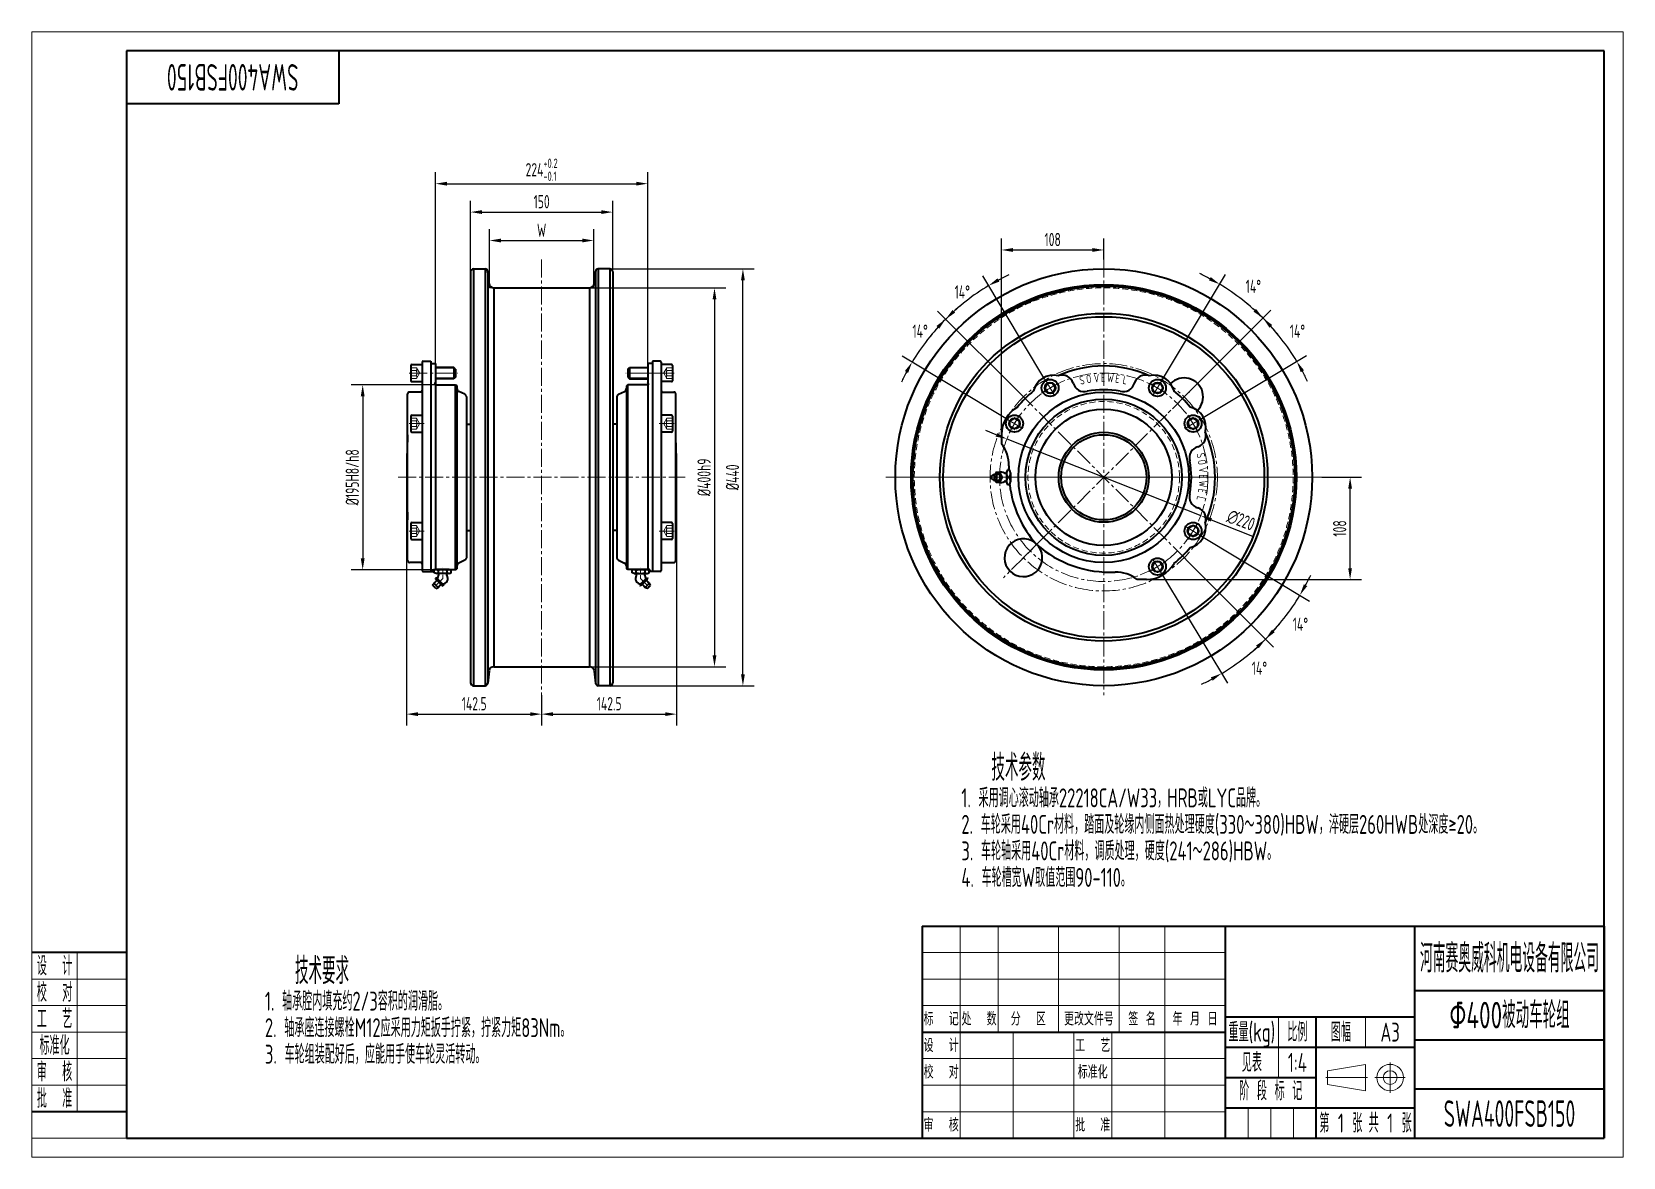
# Model space of a CAD drawing. Header units: millimetres. Extents: x 0 to 1680, y 0 to 1188.
import ezdxf
from ezdxf.enums import TextEntityAlignment as Align

# ---------------------------------------------------------------- set-up
doc = ezdxf.new("R2010")
doc.units = ezdxf.units.MM
doc.linetypes.add('CENTER2', pattern=[28.575, 19.05, -3.175, 3.175, -3.175])
doc.linetypes.add('DASHED2', pattern=[9.525, 6.35, -3.175])
doc.layers.get('Defpoints').update_dxf_attribs({"lineweight": 18})
for name, color, linetype, lineweight in [('01.1', 1, 'Continuous', 18), ('01.2', 7, 'Continuous', 35), ('01.T', 3, 'Continuous', 18), ('02.1', 2, 'DASHED2', 18), ('04.1', 4, 'CENTER2', 18)]:
    doc.layers.add(name, color=color, linetype=linetype, lineweight=lineweight)
doc.styles.get("Standard").update_dxf_attribs({"font": 'isocp.shx', "width": 0.707, "bigfont": 'gbcbig.shx'})
doc.dimstyles.new('Tech_4', dxfattribs={"dimscale": 4, "dimtxt": 3.5, "dimasz": 3, "dimexe": 3, "dimexo": 0, "dimgap": 1, "dimtad": 1, "dimdec": 3, "dimdsep": 46, "dimtxsty": 'Standard', "dimcen": 0, "dimclrd": 1, "dimclre": 1, "dimclrt": 3, "dimazin": 2, "dimtfac": 1, "dimtdec": 3, "dimtmove": 0, "dimatfit": 0, "dimfxl": 0, "dimarcsym": 0})
doc.dimstyles.new('Tech_4$2', dxfattribs={"dimscale": 4, "dimtxt": 3.5, "dimasz": 3, "dimexe": 3, "dimexo": 0, "dimgap": 1, "dimtad": 1, "dimtih": 1, "dimtoh": 1, "dimdec": 3, "dimdsep": 46, "dimtxsty": 'Standard', "dimcen": 0, "dimclrd": 1, "dimclre": 1, "dimclrt": 3, "dimazin": 2, "dimtfac": 1, "dimtdec": 3, "dimtmove": 0, "dimatfit": 0, "dimfxl": 0, "dimarcsym": 0})

msp = doc.modelspace()

# ---------------------------------------------------------------- texts
at = {"layer": '01.T', "width": 0.6}
msp.add_text('SWA400FSB150', height=28, rotation=180, dxfattribs=at).set_placement((212, 1140), align=Align.MIDDLE_CENTER)
at = {"layer": '01.T', "width": 0.707}
for s, height, p in [('技术参数', 28, (1013.099, 411.321)), ('1. 采用调心滚动轴承22218CA/W33，HRB或LYC品牌。', 20, (981.2919, 379.321)), ('2. 车轮采用40Cr材料，踏面及轮缘内侧面热处理硬度(330～380)HBW，淬硬层260HWB处深度≥20。', 20, (981.2919, 351.321)), ('3. 车轮轴采用40Cr材料，调质处理，硬度(241～286)HBW。', 20, (981.2919, 323.321)), ('4. 车轮槽宽W取值范围90-110。', 20, (981.2919, 295.321)), ('技术要求', 28, (277.8516, 196.699)), ('1. 轴承腔内填充约2/3容积的润滑脂。', 20, (246.0444, 164.699)), ('2. 轴承座连接螺栓M12应采用力矩扳手拧紧，拧紧力矩83Nm。', 20, (246.0444, 136.699)), ('3. 车轮组装配好后，应能用手使车轮灵活转动。', 20, (246.0444, 108.699))]:
    msp.add_text(s, height=height, dxfattribs=at).set_placement(p, align=Align.MIDDLE_LEFT)
at = {"layer": '01.T'}
for s, height, width, p in [('Φ400被动车轮组', 28, 0.707, (1560, 150)), ('见表', 20, 0.707, (1288, 100)), ('1:4', 20, 0.707, (1336, 100)), ('SWA400FSB150', 28, 0.6, (1560, 46)), ('1', 20, 0.707, (1382, 36)), ('1', 20, 0.707, (1434, 36))]:
    msp.add_text(s, height=height, dxfattribs=dict(at, width=width)).set_placement(p, align=Align.MIDDLE_CENTER)

# ---------------------------------------------------------------- blocks, each defined once
blk = doc.blocks.new('A$C378E2D00')
at = {"layer": '01.1'}
for p, q in [((0, 297), (0, 0)), ((420, 297), (0, 297)), ((420, 0), (420, 297)), ((12, 54), (12, 12)), ((25, 47), (0, 47)), ((25, 40), (0, 40)), ((25, 33), (0, 33)), ((25, 26), (0, 26)), ((25, 19), (0, 19)), ((25, 5), (0, 5)), ((0, 0), (420, 0))]:
    blk.add_line(p, q, dxfattribs=at)
at = {"layer": '01.2'}
for p, q in [((415, 292), (25, 292)), ((25, 292), (25, 5)), ((81, 292), (81, 278)), ((415, 5), (415, 292)), ((81, 278), (25, 278)), ((25, 54), (0, 54)), ((25, 12), (0, 12)), ((25, 5), (415, 5))]:
    blk.add_line(p, q, dxfattribs=at)
at = {"layer": '01.T', "width": 0.707}
for s, p in [('设  计', (6, 50.5)), ('校  对', (6, 43.5)), ('工  艺', (6, 36.5)), ('标准化', (6, 29.5)), ('审  核', (6, 22.5)), ('批  准', (6, 15.5))]:
    blk.add_text(s, height=5, dxfattribs=at).set_placement(p, align=Align.MIDDLE_CENTER)
blk = doc.blocks.new('A$C6AAB7862')
at = {"layer": '01.1'}
for p, q in [((-16.5, 1.83), (-6.5, 3.5)), ((-16.5, 1.83), (-16.5, -1.83)), ((-6.5, 3.5), (-6.5, -3.5)), ((-16.5, -1.83), (-6.5, -3.5))]:
    blk.add_line(p, q, dxfattribs=at)
for radius in [3.5, 1.83]:
    blk.add_circle((0, 0), radius, dxfattribs=at)
at = {"layer": '04.1'}
for p, q in [((-17, 0), (-6, 0)), ((-4, 0), (4, 0)), ((0, 4), (0, -4))]:
    blk.add_line(p, q, dxfattribs=at)
blk = doc.blocks.new('A$C4369553E')
at = {"layer": '01.1'}
for p, q in [((-170, 56), (-170, 28)), ((-160, 56), (-160, 28)), ((-144, 56), (-144, 28)), ((-128, 56), (-128, 28)), ((-116, 56), (-116, 0)), ((-180, 49), (-100, 49)), ((-180, 42), (-100, 42)), ((-180, 35), (-100, 35)), ((-86, 32), (-86, 16)), ((-63, 32), (-63, 24)), ((-170, 28), (-170, 0)), ((-156, 28), (-156, 0)), ((-140, 28), (-140, 0)), ((-130, 28), (-130, 0)), ((-180, 21), (-100, 21)), ((-180, 14), (-100, 14)), ((-180, 7), (-100, 7)), ((-94, 0), (-94, 8)), ((-88, 0), (-88, 8)), ((-82, 0), (-82, 8))]:
    blk.add_line(p, q, dxfattribs=at)
at = {"layer": '01.2'}
for p, q in [((-180, 56), (-180, 0)), ((-180, 56), (0, 56)), ((-100, 0), (-100, 56)), ((-50, 0), (-50, 56)), ((0, 56), (0, 0)), ((-50, 39), (0, 39)), ((-100, 32), (-50, 32)), ((-76, 0), (-76, 32)), ((-180, 28), (-100, 28)), ((-50, 26), (0, 26)), ((-100, 24), (-50, 24)), ((-100, 16), (-76, 16)), ((-50, 13), (0, 13)), ((-100, 8), (-50, 8)), ((-180, 0), (0, 0))]:
    blk.add_line(p, q, dxfattribs=at)
blk.add_blockref('A$C6AAB7862', (-56.5, 16), dxfattribs=at)
at = {"layer": '01.T'}
for s, height, width, p in [('河南赛奥威科机电设备有限公司', 7.5, 0.625, (-25, 47.5)), ('重量(kg)', 5, 0.707, (-93, 28)), ('比例', 5, 0.707, (-81, 28)), ('图幅', 5, 0.707, (-69.5, 28)), ('A3', 5, 0.707, (-56.5, 28)), ('阶 段 标 记', 5, 0.707, (-88, 12.5)), ('第   张', 5, 0.707, (-69.5, 4)), ('共   张', 5, 0.707, (-56.5, 4))]:
    blk.add_text(s, height=height, dxfattribs=dict(at, width=width)).set_placement(p, align=Align.MIDDLE_CENTER)
for s, p in [('标  记', (-175, 31.5)), ('处  数', (-165, 31.5)), ('更改文件号', (-136, 31.5)), ('签 名', (-122, 31.5)), ('年 月 日', (-108, 31.5)), ('分  区', (-152, 31.5)), ('设  计', (-175, 24.5)), ('工  艺', (-135, 24.5)), ('校  对', (-175, 17.5)), ('标准化', (-135, 17.5)), ('审  核', (-175, 3.5)), ('批  准', (-135, 3.5))]:
    blk.add_text(s, height=3.5, dxfattribs=at).set_placement(p, align=Align.MIDDLE_CENTER)
blk = doc.blocks.new('*D114')
at = {"layer": '01.1', "color": 1, "lineweight": -2}
for p, q in [((583.7, 917.7), (732.7, 917.7)), ((720.7, 905.7), (720.7, 529.7)), ((583.7, 517.7), (732.7, 517.7))]:
    blk.add_line(p, q, dxfattribs=at)
at = {"layer": '01.1', "color": 1}
for points in [[(718.7, 905.7), (722.7, 905.7), (720.7, 917.7)], [(718.7, 529.7), (722.7, 529.7), (720.7, 517.7)]]:
    blk.add_solid(points, dxfattribs=at)
at = {"layer": 'Defpoints', "color": 0}
for p in [(583.7, 917.7), (583.7, 517.7), (720.7, 517.7)]:
    blk.add_point(p, dxfattribs=at)
at = {"layer": '01.1', "color": 3, "insert": (709.7, 717.7), "char_height": 14, "attachment_point": 5, "rotation": 90}
blk.add_mtext('%%c400h9', dxfattribs=at)
blk = doc.blocks.new('*D115')
at = {"layer": '01.1', "color": 1, "lineweight": -2}
for p, q in [((605.2, 937.7), (762.7, 937.7)), ((750.7, 509.7), (750.7, 925.7)), ((605.2, 497.7), (762.7, 497.7))]:
    blk.add_line(p, q, dxfattribs=at)
at = {"layer": '01.1', "color": 1}
for points in [[(748.7, 925.7), (752.7, 925.7), (750.7, 937.7)], [(748.7, 509.7), (752.7, 509.7), (750.7, 497.7)]]:
    blk.add_solid(points, dxfattribs=at)
at = {"layer": 'Defpoints', "color": 0}
for p in [(605.2, 937.7), (750.7, 937.7), (605.2, 497.7)]:
    blk.add_point(p, dxfattribs=at)
at = {"layer": '01.1', "color": 3, "insert": (739.7, 717.7), "char_height": 14, "attachment_point": 5, "rotation": 90}
blk.add_mtext('%%c440', dxfattribs=at)
blk = doc.blocks.new('*D116')
at = {"layer": '01.1', "color": 1, "lineweight": -2}
for p, q in [((426.2, 815.2), (337.3, 815.2)), ((349.3, 803.2), (349.3, 632.2)), ((426.2, 620.2), (337.3, 620.2))]:
    blk.add_line(p, q, dxfattribs=at)
at = {"layer": '01.1', "color": 1}
for points in [[(347.3, 803.2), (351.3, 803.2), (349.3, 815.2)], [(347.3, 632.2), (351.3, 632.2), (349.3, 620.2)]]:
    blk.add_solid(points, dxfattribs=at)
at = {"layer": 'Defpoints', "color": 0}
for p in [(426.2, 815.2), (349.3, 620.2), (426.2, 620.2)]:
    blk.add_point(p, dxfattribs=at)
at = {"layer": '01.1', "color": 3, "insert": (338.3, 717.7), "char_height": 14, "attachment_point": 5, "rotation": 90}
blk.add_mtext('%%c195H8/h8', dxfattribs=at)
blk = doc.blocks.new('*D117')
at = {"layer": '01.1', "color": 1, "lineweight": -2}
for p, q in [((463.2, 934.7), (463.2, 1009.7)), ((613.2, 934.7), (613.2, 1009.7)), ((475.2, 997.7), (601.2, 997.7))]:
    blk.add_line(p, q, dxfattribs=at)
at = {"layer": '01.1', "color": 1}
for points in [[(475.2, 999.7), (475.2, 995.7), (463.2, 997.7)], [(601.2, 999.7), (601.2, 995.7), (613.2, 997.7)]]:
    blk.add_solid(points, dxfattribs=at)
at = {"layer": 'Defpoints', "color": 0}
for p in [(613.2, 997.7), (463.2, 934.7), (613.2, 934.7)]:
    blk.add_point(p, dxfattribs=at)
at = {"layer": '01.1', "color": 3, "insert": (538.2, 1008.7), "char_height": 14, "attachment_point": 5}
blk.add_mtext('150', dxfattribs=at)
blk = doc.blocks.new('*D118')
at = {"layer": '01.1', "color": 1, "lineweight": -2}
for p, q in [((483.2, 917.7), (483.2, 979.7)), ((593.2, 917.7), (593.2, 979.7)), ((495.2, 967.7), (581.2, 967.7))]:
    blk.add_line(p, q, dxfattribs=at)
at = {"layer": '01.1', "color": 1}
for points in [[(495.2, 969.7), (495.2, 965.7), (483.2, 967.7)], [(581.2, 969.7), (581.2, 965.7), (593.2, 967.7)]]:
    blk.add_solid(points, dxfattribs=at)
at = {"layer": 'Defpoints', "color": 0}
for p in [(593.2, 967.7), (483.2, 917.7), (593.2, 917.7)]:
    blk.add_point(p, dxfattribs=at)
at = {"layer": '01.1', "color": 3, "insert": (538.2, 978.7), "char_height": 14, "attachment_point": 5}
blk.add_mtext('W', dxfattribs=at)
blk = doc.blocks.new('*D119')
at = {"layer": '01.1', "color": 1, "lineweight": -2}
for p, q in [((426.2, 837.7), (426.2, 1039.7)), ((438.2, 1027.7), (638.2, 1027.7)), ((650.2, 837.7), (650.2, 1039.7))]:
    blk.add_line(p, q, dxfattribs=at)
at = {"layer": '01.1', "color": 1}
for points in [[(438.2, 1029.7), (438.2, 1025.7), (426.2, 1027.7)], [(638.2, 1029.7), (638.2, 1025.7), (650.2, 1027.7)]]:
    blk.add_solid(points, dxfattribs=at)
at = {"layer": 'Defpoints', "color": 0}
for p in [(650.2, 1027.7), (426.2, 837.7), (650.2, 837.7)]:
    blk.add_point(p, dxfattribs=at)
at = {"layer": '01.1', "color": 3, "insert": (538.2, 1042.4), "char_height": 14, "attachment_point": 5}
blk.add_mtext('\\A1;224{\\H0.7x;\\S+0.2^ -0.1;}', dxfattribs=at)
blk = doc.blocks.new('*D120')
at = {"layer": '01.1', "color": 1, "lineweight": -2}
for p, q in [((395.7, 717.7), (395.7, 455.7)), ((538.2, 487.7), (538.2, 455.7)), ((407.7, 467.7), (526.2, 467.7))]:
    blk.add_line(p, q, dxfattribs=at)
at = {"layer": '01.1', "color": 1}
for points in [[(407.7, 469.7), (407.7, 465.7), (395.7, 467.7)], [(526.2, 469.7), (526.2, 465.7), (538.2, 467.7)]]:
    blk.add_solid(points, dxfattribs=at)
at = {"layer": 'Defpoints', "color": 0}
for p in [(395.7, 717.7), (538.2, 487.7), (538.2, 467.7)]:
    blk.add_point(p, dxfattribs=at)
at = {"layer": '01.1', "color": 3, "insert": (467, 478.7), "char_height": 14, "attachment_point": 5}
blk.add_mtext('142.5', dxfattribs=at)
blk = doc.blocks.new('*D121')
at = {"layer": '01.1', "color": 1, "lineweight": -2}
for p, q in [((680.7, 717.7), (680.7, 455.7)), ((538.2, 487.7), (538.2, 455.7)), ((550.2, 467.7), (668.7, 467.7))]:
    blk.add_line(p, q, dxfattribs=at)
at = {"layer": '01.1', "color": 1}
for points in [[(550.2, 469.7), (550.2, 465.7), (538.2, 467.7)], [(668.7, 469.7), (668.7, 465.7), (680.7, 467.7)]]:
    blk.add_solid(points, dxfattribs=at)
at = {"layer": 'Defpoints', "color": 0}
for p in [(680.7, 717.7), (538.2, 487.7), (680.7, 467.7)]:
    blk.add_point(p, dxfattribs=at)
at = {"layer": '01.1', "color": 3, "insert": (609.5, 478.7), "char_height": 14, "attachment_point": 5}
blk.add_mtext('142.5', dxfattribs=at)
blk = doc.blocks.new('*D124')
at = {"layer": '01.1', "color": 1, "lineweight": -2}
for p, q in [((1361.7, 717.7), (1403.7, 717.7)), ((1391.7, 621.7), (1391.7, 705.7)), ((1176.7, 609.7), (1403.7, 609.7))]:
    blk.add_line(p, q, dxfattribs=at)
at = {"layer": '01.1', "color": 1}
for points in [[(1389.7, 705.7), (1393.7, 705.7), (1391.7, 717.7)], [(1389.7, 621.7), (1393.7, 621.7), (1391.7, 609.7)]]:
    blk.add_solid(points, dxfattribs=at)
at = {"layer": 'Defpoints', "color": 0}
for p in [(1361.7, 717.7), (1391.7, 717.7), (1176.7, 609.7)]:
    blk.add_point(p, dxfattribs=at)
at = {"layer": '01.1', "color": 3, "insert": (1380.7, 663.7), "char_height": 14, "attachment_point": 5, "rotation": 90}
blk.add_mtext('108', dxfattribs=at)
blk = doc.blocks.new('*D125')
at = {"layer": '01.1', "color": 1, "lineweight": -2}
for p, q in [((1023.7, 761.8), (1023.7, 969.7)), ((1035.7, 957.7), (1119.7, 957.7)), ((1131.7, 947.7), (1131.7, 969.7))]:
    blk.add_line(p, q, dxfattribs=at)
at = {"layer": '01.1', "color": 1}
for points in [[(1035.7, 959.7), (1035.7, 955.7), (1023.7, 957.7)], [(1119.7, 959.7), (1119.7, 955.7), (1131.7, 957.7)]]:
    blk.add_solid(points, dxfattribs=at)
at = {"layer": 'Defpoints', "color": 0}
for p in [(1131.7, 957.7), (1131.7, 947.7), (1023.7, 761.8)]:
    blk.add_point(p, dxfattribs=at)
at = {"layer": '01.1', "color": 3, "insert": (1077.7, 968.7), "char_height": 14, "attachment_point": 5}
blk.add_mtext('108', dxfattribs=at)
blk = doc.blocks.new('*D126')
at = {"layer": '01.1', "color": 1, "lineweight": -2}
for p, q in [((1018.2, 762.6), (1007.1, 767)), ((1029.4, 758.2), (1234, 677.3)), ((1245.1, 672.9), (1288.6, 655.7))]:
    blk.add_line(p, q, dxfattribs=at)
at = {"layer": '01.1', "color": 1}
for points in [[(1019, 764.4), (1017.5, 760.7), (1029.4, 758.2)], [(1245.9, 674.7), (1244.4, 671), (1234, 677.3)]]:
    blk.add_solid(points, dxfattribs=at)
at = {"layer": 'Defpoints', "color": 0}
for p in [(1029.4, 758.2), (1234, 677.3)]:
    blk.add_point(p, dxfattribs=at)
at = {"layer": '01.1', "color": 3, "insert": (1276.5, 672.3), "char_height": 14, "attachment_point": 5, "rotation": 338.4269}
blk.add_mtext('∅220', dxfattribs=at)
blk = doc.blocks.new('*D127')
at = {"layer": '01.1', "color": 1, "lineweight": -2}
for p, q in [((1235, 655.7), (1349, 587.1)), ((1218.3, 631.1), (1311, 538.4))]:
    blk.add_line(p, q, dxfattribs=at)
for start, end in [(331.8465, 334.693), (315, 329), (309.307, 312.1535)]:
    blk.add_arc((1131.7, 717.7), 241.6, start, end, dxfattribs=at)
at = {"layer": '01.1', "color": 1}
for points in [[(1346.4, 602.8), (1342.9, 604.7), (1338.7, 593.3)], [(1292.4, 540.1), (1295.2, 537.2), (1302.5, 546.9)]]:
    blk.add_solid(points, dxfattribs=at)
at = {"layer": 'Defpoints', "color": 0}
for p in [(1045.1, 804.3), (1217, 666.5), (1235, 655.7), (1218.3, 631.1), (1315.8, 561.4)]:
    blk.add_point(p, dxfattribs=at)
at = {"layer": '01.1', "color": 3, "insert": (1339.3, 562.6), "char_height": 14, "attachment_point": 5}
blk.add_mtext('14°', dxfattribs=at)
blk = doc.blocks.new('*D128')
at = {"layer": '01.1', "color": 1, "lineweight": -2}
for p, q in [((1218.3, 631.1), (1311, 538.4)), ((1193.7, 614.4), (1262.3, 500.4))]:
    blk.add_line(p, q, dxfattribs=at)
for start, end in [(317.8465, 320.693), (301, 315), (295.307, 298.1535)]:
    blk.add_arc((1131.7, 717.7), 241.6, start, end, dxfattribs=at)
at = {"layer": '01.1', "color": 1}
for points in [[(1312.2, 554.2), (1309.3, 557), (1302.5, 546.9)], [(1244.7, 506.5), (1246.6, 503), (1256.1, 510.7)]]:
    blk.add_solid(points, dxfattribs=at)
at = {"layer": 'Defpoints', "color": 0}
for p in [(1045.1, 804.3), (1182.9, 632.4), (1218.3, 631.1), (1193.7, 614.4), (1272.5, 521.5)]:
    blk.add_point(p, dxfattribs=at)
at = {"layer": '01.1', "color": 3, "insert": (1296, 516.2), "char_height": 14, "attachment_point": 5}
blk.add_mtext('14°', dxfattribs=at)
blk = doc.blocks.new('*D129')
at = {"layer": '01.1', "color": 1, "lineweight": -2}
for p, q in [((1218.3, 804.3), (1308.2, 894.3)), ((1235, 779.8), (1345.7, 846.3))]:
    blk.add_line(p, q, dxfattribs=at)
for start, end in [(47.893, 50.7859), (31, 45), (25.2141, 28.107)]:
    blk.add_arc((1131.7, 717.7), 237.7, start, end, dxfattribs=at)
at = {"layer": '01.1', "color": 1}
for points in [[(1292.4, 895.5), (1289.7, 892.6), (1299.8, 885.8)], [(1339.6, 828.7), (1343.1, 830.7), (1335.4, 840.1)]]:
    blk.add_solid(points, dxfattribs=at)
at = {"layer": 'Defpoints', "color": 0}
for p in [(1312.9, 871.6), (1218.3, 804.3), (1235, 779.8), (1217, 769), (1045.1, 631.1)]:
    blk.add_point(p, dxfattribs=at)
at = {"layer": '01.1', "color": 3, "insert": (1336.1, 872), "char_height": 14, "attachment_point": 5}
blk.add_mtext('14°', dxfattribs=at)
blk = doc.blocks.new('*D130')
at = {"layer": '01.1', "color": 1, "lineweight": -2}
for p, q in [((1193.7, 821), (1260.3, 931.8)), ((1218.3, 804.3), (1308.2, 894.3))]:
    blk.add_line(p, q, dxfattribs=at)
for start, end in [(61.893, 64.7859), (45, 59), (39.2141, 42.107)]:
    blk.add_arc((1131.7, 717.7), 237.7, start, end, dxfattribs=at)
at = {"layer": '01.1', "color": 1}
for points in [[(1244.6, 929.1), (1242.7, 925.6), (1254.1, 921.5)], [(1306.6, 875.7), (1309.5, 878.5), (1299.8, 885.8)]]:
    blk.add_solid(points, dxfattribs=at)
at = {"layer": 'Defpoints', "color": 0}
for p in [(1270.3, 910.8), (1193.7, 821), (1182.9, 803), (1218.3, 804.3), (1045.1, 631.1)]:
    blk.add_point(p, dxfattribs=at)
at = {"layer": '01.1', "color": 3, "insert": (1289.6, 919.3), "char_height": 14, "attachment_point": 5}
blk.add_mtext('14°', dxfattribs=at)
blk = doc.blocks.new('*D131')
at = {"layer": '01.1', "color": 1, "lineweight": -2}
for p, q in [((1069.6, 821), (1003.9, 930.4)), ((1045.1, 804.3), (956.2, 893.2))]:
    blk.add_line(p, q, dxfattribs=at)
for start, end in [(115.1754, 118.0877), (121, 135), (137.9123, 140.8246)]:
    blk.add_arc((1131.7, 717.7), 236.1, start, end, dxfattribs=at)
at = {"layer": '01.1', "color": 1}
for points in [[(1021.5, 924.3), (1019.5, 927.8), (1010.1, 920.1)], [(955, 877.4), (957.9, 874.6), (964.7, 884.7)]]:
    blk.add_solid(points, dxfattribs=at)
at = {"layer": 'Defpoints', "color": 0}
for p in [(978.9, 897.7), (1069.6, 821), (1045.1, 804.3), (1080.4, 803), (1218.3, 631.1)]:
    blk.add_point(p, dxfattribs=at)
at = {"layer": '01.1', "color": 3, "insert": (982.3, 913.4), "char_height": 14, "attachment_point": 5}
blk.add_mtext('14°', dxfattribs=at)
blk = doc.blocks.new('*D132')
at = {"layer": '01.1', "color": 1, "lineweight": -2}
for p, q in [((1045.1, 804.3), (956.2, 893.2)), ((1028.4, 779.8), (919, 845.5))]:
    blk.add_line(p, q, dxfattribs=at)
for start, end in [(129.1754, 132.0877), (135, 149), (151.9123, 154.8246)]:
    blk.add_arc((1131.7, 717.7), 236.1, start, end, dxfattribs=at)
at = {"layer": '01.1', "color": 1}
for points in [[(974.8, 891.5), (972, 894.4), (964.7, 884.7)], [(921.6, 829.9), (925.1, 827.9), (929.3, 839.3)]]:
    blk.add_solid(points, dxfattribs=at)
at = {"layer": 'Defpoints', "color": 0}
for p in [(939.9, 855.4), (1045.1, 804.3), (1028.4, 779.8), (1046.4, 769), (1218.3, 631.1)]:
    blk.add_point(p, dxfattribs=at)
at = {"layer": '01.1', "color": 3, "insert": (937.8, 872), "char_height": 14, "attachment_point": 5}
blk.add_mtext('14°', dxfattribs=at)
blk = doc.blocks.new('A$C4957782E')
at = {"layer": '01.1'}
for p, q in [((-55.5, 204.5), (-55, 200)), ((55.5, 204.5), (55, 200)), ((-50.5, 200), (-55, 200)), ((50.5, 200), (55, 200)), ((-91.8, 115.1), (-112, 115.1)), ((-91.8, 104.9), (-112, 104.9)), ((91.8, 115.1), (112, 115.1)), ((91.8, 104.9), (112, 104.9))]:
    blk.add_line(p, q, dxfattribs=at)
at = {"layer": '01.2'}
for p, q in [((-72, 220), (-72, -220)), ((-72, 220), (-59.8, 220)), ((-59.8, 220), (-59.8, -220)), ((59.8, 220), (59.8, -220)), ((72, 220), (59.8, 220)), ((72, 220), (72, -220)), ((-75, 217), (-75, -217)), ((-56.8, 217.3), (-56.8, -217.3)), ((-55.5, 204.5), (-56.8, 217.3)), ((55.5, 204.5), (56.8, 217.3)), ((56.8, 217.3), (56.8, -217.3)), ((75, 217), (75, -217)), ((-50.5, 200), (-50.5, -200)), ((-50.5, 200), (50.5, 200)), ((50.5, 200), (50.5, -200)), ((-138, 118), (-138, 102)), ((-137, 119), (-126, 119)), ((-126, 121.5), (-126, -98.5)), ((-126, 119), (-126, 101)), ((-125, 122.5), (-117, 122.5)), ((-117, 122.5), (-117, -99.5)), ((-116.5, 120), (-112, 120)), ((-112, 120), (-112, -97.5)), ((112, 120), (112, -97.5)), ((116.5, 120), (112, 120)), ((125, 122.5), (117, 122.5)), ((117, 122.5), (117, -99.5)), ((126, 121.5), (126, -98.5)), ((126, 119), (126, 101)), ((137, 119), (126, 119)), ((138, 118), (138, 102)), ((-137, 101), (-126, 101)), ((-92.8, 116), (-112, 116)), ((-92.8, 104), (-112, 104)), ((-91, 114.2), (-92.8, 116)), ((-92.8, 116), (-92.8, 104)), ((-91, 105.7), (-92.8, 104)), ((-91, 114.2), (-91, 105.7)), ((91, 114.2), (92.8, 116)), ((91, 114.2), (91, 105.7)), ((91, 105.7), (92.8, 104)), ((92.8, 116), (92.8, 104)), ((92.8, 116), (112, 116)), ((92.8, 104), (112, 104)), ((137, 101), (126, 101)), ((-141.5, -88), (-141.5, 88)), ((-127.5, 90), (-139.5, 90)), ((-112.7, 98.7), (-112, 99.9)), ((-112, 97.5), (-91, 97.5)), ((-91, -97.5), (-91, 97.5)), ((-91, 97.5), (-89.5, 96.6)), ((-89.5, 96.6), (-89.5, -96.6)), ((-81, 87.6), (-87.3, 90.5)), ((-79.5, 85.4), (-79.5, -85.4)), ((79.5, 85.4), (79.5, -85.4)), ((81, 87.6), (87.3, 90.5)), ((91, 97.5), (89.5, 96.6)), ((89.5, 96.6), (89.5, -96.6)), ((91, -97.5), (91, 97.5)), ((112, 97.5), (91, 97.5)), ((112.7, 98.7), (112, 99.9)), ((127.5, 90), (139.5, 90)), ((141.5, -88), (141.5, 88)), ((533.7, 99), (531.1, 94.4)), ((531.1, 94), (533.9, 89.4)), ((539.4, 99.3), (534, 99.2)), ((534.2, 89.2), (539.5, 89.3)), ((542.5, 94.6), (539.7, 99.1)), ((539.9, 89.5), (542.5, 94.2)), ((644.4, 94.6), (647.2, 99.1)), ((647, 89.5), (644.4, 94.2)), ((652.7, 89.2), (647.3, 89.3)), ((647.5, 99.3), (652.9, 99.2)), ((655.8, 94), (653, 89.4)), ((653.2, 99), (655.8, 94.4)), ((-138, 64.7), (-138, 48.7)), ((-137, 65.7), (-126, 65.7)), ((-126, 65.7), (-126, 47.7)), ((-79.5, 56), (-75, 56)), ((79.5, 56), (75, 56)), ((137, 65.7), (126, 65.7)), ((126, 65.7), (126, 47.7)), ((138, 64.7), (138, 48.7)), ((494.1, 54.1), (494.2, 59.4)), ((498.9, 51), (494.3, 53.7)), ((494.4, 59.7), (499.1, 62.3)), ((503.9, 53.6), (499.3, 51)), ((499.4, 62.3), (504, 59.6)), ((504.2, 59.2), (504.1, 53.9)), ((682.7, 59.2), (682.8, 53.9)), ((687.4, 62.3), (682.9, 59.6)), ((683, 53.6), (687.6, 51)), ((692.5, 59.7), (687.8, 62.3)), ((688, 51), (692.6, 53.7)), ((692.8, 54.1), (692.7, 59.4)), ((-137, 47.7), (-126, 47.7)), ((137, 47.7), (126, 47.7)), ((485.4, 45), (485.4, 35.3)), ((479.5, 4.8), (478.9, 3.2)), ((483.1, 5), (479.9, 5)), ((483.1, 5), (483.6, 5)), ((483.9, 4.9), (483.5, 4.8)), ((485.7, 0.3), (483.5, 4.8)), ((486.3, 0.3), (484.1, 4.8)), ((490.9, 5), (490.9, -5)), ((494.1, 8), (491.7, 8)), ((494.9, 5), (494.9, -5)), ((478.9, -3.2), (479.5, -4.7)), ((479.9, -5), (483.1, -5)), ((483.1, -5), (483.6, -5)), ((483.5, -4.7), (485.7, -0.2)), ((483.9, -4.9), (483.5, -4.8)), ((484.1, -4.7), (486.3, -0.2)), ((494.1, -8), (491.7, -8)), ((-138, -48.7), (-138, -64.7)), ((-137, -47.7), (-126, -47.7)), ((-126, -47.7), (-126, -65.7)), ((126, -47.7), (126, -65.7)), ((137, -47.7), (126, -47.7)), ((138, -48.7), (138, -64.7)), ((-137, -65.7), (-126, -65.7)), ((-79.5, -56), (-75, -56)), ((79.5, -56), (75, -56)), ((137, -65.7), (126, -65.7)), ((682.7, -59.2), (682.8, -53.9)), ((687.4, -62.3), (682.9, -59.6)), ((683, -53.6), (687.6, -51)), ((692.5, -59.7), (687.8, -62.3)), ((688, -51), (692.6, -53.7)), ((692.8, -54.1), (692.7, -59.4)), ((-127.5, -90), (-139.5, -90)), ((-125, -99.5), (-114.5, -99.5)), ((-114.5, -99.5), (-114.5, -98)), ((-114, -97.5), (-91, -97.5)), ((-111.3, -97.5), (-113.5, -98.1)), ((-113.5, -100.9), (-113.5, -98.1)), ((-97.7, -97.5), (-111.3, -97.5)), ((-109.1, -98.2), (-109.1, -100.8)), ((-99.9, -100.8), (-99.9, -98.2)), ((-97.7, -97.5), (-95.5, -98.1)), ((-95.5, -100.9), (-95.5, -98.1)), ((-91, -97.5), (-89.5, -96.6)), ((-81, -87.6), (-87.3, -90.5)), ((81, -87.6), (87.3, -90.5)), ((91, -97.5), (89.5, -96.6)), ((114, -97.5), (91, -97.5)), ((97.7, -97.5), (95.5, -98.1)), ((95.5, -100.9), (95.5, -98.1)), ((97.7, -97.5), (111.3, -97.5)), ((99.9, -100.8), (99.9, -98.2)), ((109.1, -98.2), (109.1, -100.8)), ((111.3, -97.5), (113.5, -98.1)), ((113.5, -100.9), (113.5, -98.1)), ((114.5, -99.5), (114.5, -98)), ((125, -99.5), (114.5, -99.5)), ((127.5, -90), (139.5, -90)), ((647, -89.5), (644.4, -94.2)), ((644.4, -94.6), (647.2, -99.1)), ((652.7, -89.2), (647.3, -89.3)), ((647.5, -99.3), (652.9, -99.2)), ((655.8, -94), (653, -89.4)), ((653.2, -99), (655.8, -94.4)), ((-115, -114.1), (-114.7, -113.1)), ((-111.6, -117.5), (-115, -114.1)), ((-109.2, -116.4), (-113.9, -111.7)), ((-111.3, -101.5), (-113.5, -100.9)), ((-111.6, -106.1), (-112.2, -106.6)), ((-111.4, -107.9), (-112.2, -106.6)), ((-110.4, -106.8), (-111.6, -106.1)), ((-111.6, -117.5), (-110.6, -117.2)), ((-111.4, -107.9), (-105.4, -113.9)), ((-97.7, -101.5), (-111.3, -101.5)), ((-110.4, -106.8), (-104.3, -112.9)), ((-109.7, -108.1), (-110.1, -108.5)), ((-105.6, -112.2), (-106, -112.6)), ((-105.4, -113.9), (-104.1, -114.7)), ((-104.3, -112.9), (-103.6, -114.1)), ((-103.6, -114.1), (-104.1, -114.7)), ((-97.7, -101.5), (-95.5, -100.9)), ((97.7, -101.5), (95.5, -100.9)), ((97.7, -101.5), (111.3, -101.5)), ((104.3, -112.9), (103.6, -114.1)), ((103.6, -114.1), (104.1, -114.7)), ((105.4, -113.9), (104.1, -114.7)), ((110.4, -106.8), (104.3, -112.9)), ((111.4, -107.9), (105.4, -113.9)), ((105.6, -112.2), (106, -112.6)), ((109.2, -116.4), (113.9, -111.7)), ((109.7, -108.1), (110.1, -108.5)), ((110.4, -106.8), (111.6, -106.1)), ((111.6, -117.5), (110.6, -117.2)), ((111.3, -101.5), (113.5, -100.9)), ((111.4, -107.9), (112.2, -106.6)), ((111.6, -106.1), (112.2, -106.6)), ((111.6, -117.5), (115, -114.1)), ((115, -114.1), (114.7, -113.1)), ((638.5, -108), (628.7, -108)), ((-50.5, -200), (50.5, -200)), ((-55.5, -204.5), (-56.8, -217.3)), ((55.5, -204.5), (56.8, -217.3)), ((-72, -220), (-59.8, -220)), ((72, -220), (59.8, -220))]:
    blk.add_line(p, q, dxfattribs=at)
for centre, radius in [((593.4, 0), 220), ((593.4, 0), 203.4), ((593.4, 0), 202.5), ((593.4, 0), 201.6), ((593.4, 0), 173), ((593.4, 0), 169.5), ((536.8, 94.3), 9), ((650.1, 94.3), 9), ((593.4, 0), 90), ((536.8, 94.3), 5.71), ((650.1, 94.3), 5.71), ((593.4, 0), 82.5), ((593.4, 0), 72), ((499.2, 56.7), 9), ((499.2, 56.7), 5.71), ((687.7, 56.7), 9), ((687.7, 56.7), 5.71), ((593.4, 0), 47.5), ((593.4, 0), 45), ((687.7, -56.7), 9), ((687.7, -56.7), 5.71), ((650.1, -94.3), 9), ((650.1, -94.3), 5.71)]:
    blk.add_circle(centre, radius, dxfattribs=at)
for centre, radius, start, end in [((-72, 217), 3, 90, 180), ((-59.8, 217), 3, 6, 90), ((59.8, 217), 3, 90, 174), ((72, 217), 3, 0, 90), ((-50.5, 205), 5, 186, 270), ((50.5, 205), 5, 270, 354), ((-137, 118), 1, 90, 180), ((-125, 121.5), 1, 90, 180), ((-116.5, 120.5), 0.5, 180, 270), ((116.5, 120.5), 0.5, 270, 0), ((125, 121.5), 1, 0, 90), ((137, 118), 1, 0, 90), ((-137, 102), 1, 180, 270), ((137, 102), 1, 270, 0), ((540.5, 86), 21.8, 76.9853, 166.2812), ((593.4, 0), 117.5, 65.8461, 114.1539), ((549.3, 95.3), 12.6, 19.0863, 108.4087), ((637.6, 95.3), 12.6, 71.5913, 160.9137), ((646.4, 86), 21.8, 13.7188, 103.0147), ((678.3, 84.9), 20, 314.3814, 135.6186), ((-139.5, 88), 2, 90, 180), ((-127.5, 91.5), 1.5, 270, 0), ((-112, 98.3), 0.8, 150, 270), ((-85, 94.5), 4.61, 191.6814, 240.2031), ((-82, 85.4), 2.46, 0.3865, 66.6444), ((82, 85.4), 2.46, 113.3556, 179.6135), ((85, 94.5), 4.61, 299.7969, 348.3186), ((112, 98.3), 0.8, 270, 30), ((127.5, 91.5), 1.5, 180, 270), ((139.5, 88), 2, 0, 90), ((593.4, 0), 117.5, 129.1126, 140.8874), ((531.5, 94.2), 0.381, 151, 211), ((534, 98.9), 0.381, 91, 151), ((534.2, 89.6), 0.381, 211, 271), ((539.4, 99), 0.381, 31, 91), ((539.5, 89.7), 0.381, 271, 331), ((542.1, 94.4), 0.381, 331, 31), ((572.8, 102.4), 12, 194.5324, 285.852), ((593.4, 0), 92.5, 79.2009, 100.7991), ((614.1, 102.4), 12, 254.148, 345.4676), ((644.8, 94.4), 0.381, 149, 209), ((647.4, 89.7), 0.381, 209, 269), ((647.5, 99), 0.381, 89, 149), ((652.7, 89.6), 0.381, 269, 329), ((652.8, 98.9), 0.381, 29, 89), ((655.4, 94.2), 0.381, 329, 29), ((593.4, 0), 117.5, 39.1126, 50.8874), ((519.8, 44.6), 34.4, 120.6772, 179.2193), ((679.5, 53), 21.8, 346.9853, 76.2812), ((-137, 64.7), 1, 90, 180), ((137, 64.7), 1, 0, 90), ((494.5, 54.1), 0.381, 179, 239), ((494.6, 59.4), 0.381, 119, 179), ((499.1, 51.3), 0.381, 239, 299), ((499.3, 62), 0.381, 59, 119), ((503.7, 53.9), 0.381, 299, 359), ((503.8, 59.2), 0.381, 359, 59), ((683.1, 59.2), 0.381, 121, 181), ((683.2, 53.9), 0.381, 181, 241), ((687.6, 62), 0.381, 61, 121), ((687.8, 51.3), 0.381, 241, 301), ((692.3, 59.4), 0.381, 1, 61), ((692.4, 54.1), 0.381, 301, 1), ((870.5, 0), 1013, 177.4539, 182.5461), ((-137, 48.7), 1, 180, 270), ((137, 48.7), 1, 270, 0), ((-870.5, 0), 1013, 357.4539, 2.5461), ((457.2, 12.8), 36.1, 358.7626, 38.5901), ((688.7, 44.1), 12.6, 289.0863, 18.4087), ((593.4, 0), 117.5, 335.8461, 24.1539), ((695.8, 20.6), 12, 104.5324, 195.852), ((593.4, 0), 92.5, 349.2009, 10.7991), ((479.9, 4.5), 0.5, 90, 150), ((485.4, 0), 5.5, 55.1501, 114.62), ((483.1, 4.5), 0.5, 30, 90), ((483.6, 4.5), 0.5, 30, 90), ((489.4, 5.7), 1.5, 235.1501, 360), ((500.9, 4), 10, 156.4218, 203.5782), ((500.9, -4), 10, 156.4218, 203.5782), ((610.9, 6.7), 117.7, 177.4087, 179.3503), ((484.9, 4), 10, 336.4218, 23.5782), ((484.9, -4), 10, 336.4218, 23.5782), ((479.9, -4.5), 0.5, 210, 270), ((485.4, 0), 5.5, 245.38, 304.8499), ((483.1, -4.5), 0.5, 270, 330), ((483.6, -4.5), 0.5, 270, 330), ((489.4, -5.7), 1.5, 360, 124.8499), ((610.9, 6.7), 117.7, 187.0996, 221.2718), ((695.8, -20.6), 12, 164.148, 255.4676), ((688.7, -44.1), 12.6, 341.5913, 70.9137), ((-137, -48.7), 1, 90, 180), ((137, -48.7), 1, 0, 90), ((679.5, -53), 21.8, 283.7188, 13.0147), ((-137, -64.7), 1, 180, 270), ((137, -64.7), 1, 270, 0), ((508.6, -84.9), 20, 52.9386, 37.0614), ((683.1, -59.2), 0.381, 179, 239), ((683.2, -53.9), 0.381, 119, 179), ((687.6, -62), 0.381, 239, 299), ((687.8, -51.3), 0.381, 59, 119), ((692.3, -59.4), 0.381, 299, 359), ((692.4, -54.1), 0.381, 359, 59), ((600.1, 17.5), 117.7, 228.7282, 272.5913), ((593.4, 0), 117.5, 309.1126, 320.8874), ((-139.5, -88), 2, 180, 270), ((-127.5, -91.5), 1.5, 0, 90), ((-125, -98.5), 1, 180, 270), ((-114, -98), 0.5, 90, 180), ((-111.3, -101.2), 3.66, 53.2387, 90), ((-111.3, -97.8), 3.66, 270, 306.7613), ((-104.5, -112.5), 15, 72.0661, 107.9339), ((-104.5, -86.5), 15, 252.0661, 287.9339), ((-97.7, -101.2), 3.66, 90, 126.7613), ((-97.7, -97.8), 3.66, 233.2387, 270), ((-85, -94.5), 4.61, 119.7969, 168.3186), ((-82, -85.4), 2.46, 293.3556, 359.6135), ((82, -85.4), 2.46, 180.3865, 246.6444), ((85, -94.5), 4.61, 11.6814, 60.2031), ((97.7, -101.2), 3.66, 53.2387, 90), ((97.7, -97.8), 3.66, 270, 306.7613), ((104.5, -112.5), 15, 72.0661, 107.9339), ((104.5, -86.5), 15, 252.0661, 287.9339), ((111.3, -101.2), 3.66, 90, 126.7613), ((111.3, -97.8), 3.66, 233.2387, 270), ((114, -98), 0.5, 0, 90), ((125, -98.5), 1, 270, 0), ((127.5, -91.5), 1.5, 90, 180), ((139.5, -88), 2, 270, 0), ((606.2, -136.2), 36.1, 51.4099, 91.2374), ((638, -73.6), 34.4, 270.7807, 329.3228), ((644.8, -94.4), 0.381, 151, 211), ((647.4, -89.7), 0.381, 91, 151), ((647.5, -99), 0.381, 211, 271), ((652.7, -89.6), 0.381, 31, 91), ((652.8, -98.9), 0.381, 271, 331), ((655.4, -94.2), 0.381, 331, 31), ((-111.5, -114), 3.3, 115.2197, 162.5), ((-115.2, -106.4), 5.17, 295.2197, 332.964), ((-109.8, -106.2), 2.31, 225, 262.4044), ((-111.5, -114), 3.3, 287.5, 334.7803), ((-112, -108.4), 2.31, 7.5956, 45), ((-110.2, -103), 1.5, 325.1501, 90), ((-102, -104.5), 9, 206.2917, 243.7083), ((-104.5, -107), 5.5, 145.1501, 181.6582), ((-113.7, -116.2), 9, 26.2917, 63.7083), ((-103.9, -117.7), 5.17, 117.036, 154.7803), ((-103.7, -112.3), 2.31, 187.5956, 225), ((-105.9, -114.5), 2.31, 45, 82.4044), ((-104.5, -107), 5.5, 268.3418, 34.8499), ((-98.8, -103), 1.5, 90, 214.8499), ((98.8, -103), 1.5, 325.1501, 90), ((104.5, -107), 5.5, 145.1501, 271.6582), ((105.9, -114.5), 2.31, 97.5956, 135), ((103.7, -112.3), 2.31, 315, 352.4044), ((113.7, -116.2), 9, 116.2917, 153.7083), ((102, -104.5), 9, 296.2917, 333.7083), ((103.9, -117.7), 5.17, 25.2197, 62.964), ((111.5, -114), 3.3, 205.2197, 252.5), ((110.2, -103), 1.5, 90, 214.8499), ((104.5, -107), 5.5, 358.3418, 34.8499), ((112, -108.4), 2.31, 135, 172.4044), ((109.8, -106.2), 2.31, 277.5956, 315), ((115.2, -106.4), 5.17, 207.036, 244.7803), ((111.5, -114), 3.3, 17.5, 64.7803), ((-50.5, -205), 5, 90, 174), ((50.5, -205), 5, 6, 90), ((-72, -217), 3, 180, 270), ((-59.8, -217), 3, 270, 354), ((59.8, -217), 3, 186, 270), ((72, -217), 3, 270, 0)]:
    blk.add_arc(centre, radius, start, end, dxfattribs=at)
blk.add_ellipse((476.6, 0), major_axis=(0, -2.4), ratio=0.707107, dxfattribs=at)
for centre, major_axis, ratio, start_param, end_param in [((478.3, 0), (0, -3.3), 0.707107, 6.324383, 9.38358), ((481.5, 0), (0, 3.55), 0.79621, 2.509975, 6.914803)]:
    blk.add_ellipse(centre, major_axis=major_axis, ratio=ratio, start_param=start_param, end_param=end_param, dxfattribs=at)
for points in [[(476.3, 2.4), (478.4, 3.3), (480.2, 2.8), (481.3, 3), (482.1, 3.5)], [(476.3, -2.4), (478.4, -3.3), (480.2, -2.8), (481.3, -3), (482.1, -3.5)]]:
    blk.add_spline(points, degree=3, dxfattribs=at)
at = {"layer": '02.1'}
for p, q in [((-132, 115.7), (-138, 115.7)), ((-132, 112.9), (-138, 112.9)), ((-132, 107.1), (-138, 107.1)), ((-132, 104.3), (-138, 104.3)), ((-132, 115.7), (-128.7, 110)), ((-132, 104.3), (-128.7, 110)), ((132, 115.7), (128.7, 110)), ((132, 104.3), (128.7, 110)), ((132, 115.7), (138, 115.7)), ((132, 112.9), (138, 112.9)), ((132, 107.1), (138, 107.1)), ((132, 104.3), (138, 104.3)), ((-132, 62.4), (-138, 62.4)), ((-132, 59.5), (-138, 59.5)), ((-132, 53.8), (-138, 53.8)), ((-132, 50.9), (-138, 50.9)), ((-132, 62.4), (-128.7, 56.7)), ((-132, 50.9), (-128.7, 56.7)), ((132, 62.4), (128.7, 56.7)), ((132, 50.9), (128.7, 56.7)), ((132, 62.4), (138, 62.4)), ((132, 59.5), (138, 59.5)), ((132, 53.8), (138, 53.8)), ((132, 50.9), (138, 50.9)), ((-132, -50.9), (-138, -50.9)), ((-132, -53.8), (-138, -53.8)), ((-132, -59.5), (-138, -59.5)), ((-132, -62.4), (-138, -62.4)), ((-132, -50.9), (-128.7, -56.7)), ((-132, -62.4), (-128.7, -56.7)), ((132, -50.9), (128.7, -56.7)), ((132, -62.4), (128.7, -56.7)), ((132, -50.9), (138, -50.9)), ((132, -53.8), (138, -53.8)), ((132, -59.5), (138, -59.5)), ((132, -62.4), (138, -62.4))]:
    blk.add_line(p, q, dxfattribs=at)
for radius in [200, 80]:
    blk.add_circle((593.4, 0), radius, dxfattribs=at)
for centre, radius, start, end in [((-139.4, 114.3), 7.51, 349.0405, 10.9595), ((-154.7, 110), 22.8, 352.8148, 7.1852), ((-139.4, 105.7), 7.51, 349.0405, 10.9595), ((154.7, 110), 22.8, 172.8148, 187.1852), ((139.4, 114.3), 7.51, 169.0405, 190.9595), ((139.4, 105.7), 7.51, 169.0405, 190.9595), ((-139.4, 60.9), 7.51, 349.0405, 10.9595), ((-154.7, 56.7), 22.8, 352.8148, 7.1852), ((-139.4, 52.4), 7.51, 349.0405, 10.9595), ((154.7, 56.7), 22.8, 172.8148, 187.1852), ((139.4, 60.9), 7.51, 169.0405, 190.9595), ((139.4, 52.4), 7.51, 169.0405, 190.9595), ((-139.4, -52.4), 7.51, 349.0405, 10.9595), ((-154.7, -56.7), 22.8, 352.8148, 7.1852), ((-139.4, -60.9), 7.51, 349.0405, 10.9595), ((154.7, -56.7), 22.8, 172.8148, 187.1852), ((139.4, -52.4), 7.51, 169.0405, 190.9595), ((139.4, -60.9), 7.51, 169.0405, 190.9595)]:
    blk.add_arc(centre, radius, start, end, dxfattribs=at)
at = {"layer": '04.1'}
for p, q in [((0, 230), (0, -230)), ((593.4, 230), (593.4, -230)), ((593.4, 230), (593.4, -230)), ((593.4, 110.4), (593.4, 122.5)), ((-140, 110), (-89, 110)), ((140, 110), (89, 110)), ((128, 110), (110, 110)), ((531.4, 103.3), (542.2, 85.3)), ((655.5, 103.3), (644.7, 85.3)), ((699.5, 106.1), (657.1, 63.6)), ((680.1, 86.6), (506.8, -86.6)), ((680.1, -86.6), (506.8, 86.6)), ((527.8, 88.9), (545.8, 99.7)), ((659.1, 88.9), (641.1, 99.7)), ((-140, 56.7), (-124, 56.7)), ((140, 56.7), (124, 56.7)), ((490.2, 62.1), (508.2, 51.2)), ((504.6, 65.7), (493.8, 47.7)), ((696.7, 62.1), (678.7, 51.2)), ((682.3, 65.7), (693.1, 47.7)), ((-151.5, 0), (151.5, 0)), ((363.4, 0), (823.4, 0)), ((823.4, 0), (363.4, 0)), ((715.9, 0), (704, 0)), ((682.3, -65.7), (693.1, -47.7)), ((-140, -56.7), (-124, -56.7)), ((140, -56.7), (124, -56.7)), ((529.8, -63.6), (487.4, -106.1)), ((696.7, -62.1), (678.7, -51.2)), ((659.1, -88.9), (641.1, -99.7)), ((655.5, -103.3), (644.7, -85.3))]:
    blk.add_line(p, q, dxfattribs=at)
at = {"layer": '04.1', "ltscale": 0.2}
for p, q in [((-104.5, -107), (-104.5, -95.5)), ((104.5, -107), (104.5, -95.5)), ((-104.5, -107), (-114, -116.5)), ((104.5, -107), (114, -116.5))]:
    blk.add_line(p, q, dxfattribs=at)
at = {"layer": '04.1'}
for radius in [120, 110]:
    blk.add_circle((593.4, 0), radius, dxfattribs=at)
at = {"layer": '01.2', "width": 0.707}
for s, rotation, p in [('S', 12.5, (568.9, 97.6)), ('O', 8.3333, (575.5, 99.1)), ('V', 4.1667, (583.3, 100.1)), ('W', 355.8333, (596.7, 100.7)), ('E', 351.6667, (605.1, 100)), ('L', 348.5, (612.8, 98.8)), ('S', 282.5, (691.1, 24.6)), ('O', 278.3333, (692.5, 17.9)), ('V', 274.1667, (693.6, 10.2)), ('E', 270, (694.1, 3)), ('E', 261.6667, (693.4, -11.6)), ('W', 265.8333, (694.1, -3.2)), ('L', 257.5, (692.2, -19.3))]:
    blk.add_text(s, height=8.75, rotation=rotation, dxfattribs=at).set_placement(p)
blk.add_text('E', height=8.75, dxfattribs=at).set_placement((590.5, 100.6))

# ---------------------------------------------------------------- dimensions: what is measured, and where the dimension line sits
at = {"layer": '01.1'}
for base, p1, p2, text, picture, middle in [((650.2323, 1027.7291), (426.2323, 837.7291), (650.2323, 837.7291), '\\A1;<>{\\H0.7x;\\S+0.2^ -0.1;}', '*D119', (538.2323, 1042.4342)), ((593.2323, 967.7291), (483.2323, 917.7291), (593.2323, 917.7291), 'W', '*D118', (538.2323, 978.7291))]:
    dim = msp.add_linear_dim(base=base, p1=p1, p2=p2, text=text, dimstyle='Tech_4', dxfattribs=at)
    dim.commit()
    dim.dimension.update_dxf_attribs({"geometry": picture, "text_midpoint": middle})
for base, p1, p2, picture, middle in [((613.2323, 997.7291), (463.2323, 934.7291), (613.2323, 934.7291), '*D117', (538.2323, 1008.7291)), ((1131.6808, 957.7291), (1023.6808, 761.8136), (1131.6808, 947.7291), '*D125', (1077.6808, 968.7291)), ((538.2323, 467.7291), (395.7323, 717.7291), (538.2323, 487.7291), '*D120', (466.9823, 478.7305)), ((680.7323, 467.7291), (538.2323, 487.7291), (680.7323, 717.7291), '*D121', (609.4823, 478.7305))]:
    dim = msp.add_linear_dim(base=base, p1=p1, p2=p2, dimstyle='Tech_4', dxfattribs=at)
    dim.commit()
    dim.dimension.update_dxf_attribs({"geometry": picture, "text_midpoint": middle})
for base, p1, p2, text, picture, middle in [((750.7323, 937.7291), (605.2323, 497.7291), (605.2323, 937.7291), '%%c<>', '*D115', (739.7323, 717.7291)), ((720.7323, 517.7291), (583.7302, 917.7291), (583.7302, 517.7291), '%%c<>h9', '*D114', (709.7323, 717.7291)), ((349.3066, 620.2291), (426.2323, 815.2291), (426.2323, 620.2291), '%%c<>H8/h8', '*D116', (338.3066, 717.7291))]:
    dim = msp.add_linear_dim(base=base, p1=p1, p2=p2, angle=90, text=text, dimstyle='Tech_4', dxfattribs=at)
    dim.commit()
    dim.dimension.update_dxf_attribs({"geometry": picture, "text_midpoint": middle})
for base, line1, line2, picture, middle in [((978.8614, 897.7152), ((1218.3014, 631.1085), (1045.0602, 804.3497)), ((1069.6187, 821.0178), (1080.4345, 803.0173)), '*D131', (982.3152, 913.4353)), ((1270.2689, 910.8318), ((1193.7429, 821.0178), (1182.9271, 803.0173)), ((1218.3014, 804.3497), (1045.0602, 631.1085)), '*D130', (1289.6157, 919.3314)), ((939.8582, 855.3985), ((1028.3922, 779.7912), (1046.3927, 768.9754)), ((1218.3014, 631.1085), (1045.0602, 804.3497)), '*D132', (937.8498, 871.9919)), ((1312.868, 871.5683), ((1234.9695, 779.7912), (1216.969, 768.9754)), ((1218.3014, 804.3497), (1045.0602, 631.1085)), '*D129', (1336.127, 871.9529)), ((1315.8242, 561.3799), ((1234.9695, 655.667), (1216.969, 666.4828)), ((1218.3014, 631.1085), (1045.0602, 804.3497)), '*D127', (1339.3328, 562.634)), ((1272.53, 521.4759), ((1193.7429, 614.4404), (1182.9271, 632.441)), ((1218.3014, 631.1085), (1045.0602, 804.3497)), '*D128', (1295.9537, 516.2442))]:
    dim = msp.add_angular_dim_2l(base=base, line1=line1, line2=line2, dimstyle='Tech_4$2', override={"dimtmove": 2}, dxfattribs=at)
    dim.commit()
    dim.dimension.update_dxf_attribs({"geometry": picture, "text_midpoint": middle, "dimtype": 162})
dim = msp.add_diameter_dim_2p(p1=(1029.3864, 758.1748), p2=(1233.9753, 677.2835), dimstyle='Tech_4', dxfattribs=at)
dim.commit()
dim.dimension.update_dxf_attribs({"geometry": '*D126', "text_midpoint": (1272.4437, 662.0736), "dimtype": 163})
dim = msp.add_linear_dim(base=(1391.6808, 717.7291), p1=(1176.7141, 609.7291), p2=(1361.6808, 717.7291), angle=90, dimstyle='Tech_4', dxfattribs=at)
dim.commit()
dim.dimension.update_dxf_attribs({"geometry": '*D124', "text_midpoint": (1380.6808, 663.7291)})

# ---------------------------------------------------------------- block references
at = {"layer": '01.1', "xscale": 4, "yscale": 4, "zscale": 4}
msp.add_blockref('A$C378E2D00', (0, 0), dxfattribs=at)
at = {"layer": '01.2'}
msp.add_blockref('A$C4957782E', (538.2323, 717.7291), dxfattribs=at)
at = {"layer": '01.2', "xscale": 4, "yscale": 4, "zscale": 4}
msp.add_blockref('A$C4369553E', (1660, 20), dxfattribs=at)

msp.set_redraw_order([(e.dxf.handle, doc.entitydb.next_handle()) for e in msp.query("TEXT MTEXT ATTDEF DIMENSION ARC_DIMENSION")])  # texts and dimensions are drawn at this point

doc.saveas('drawing.dxf')
